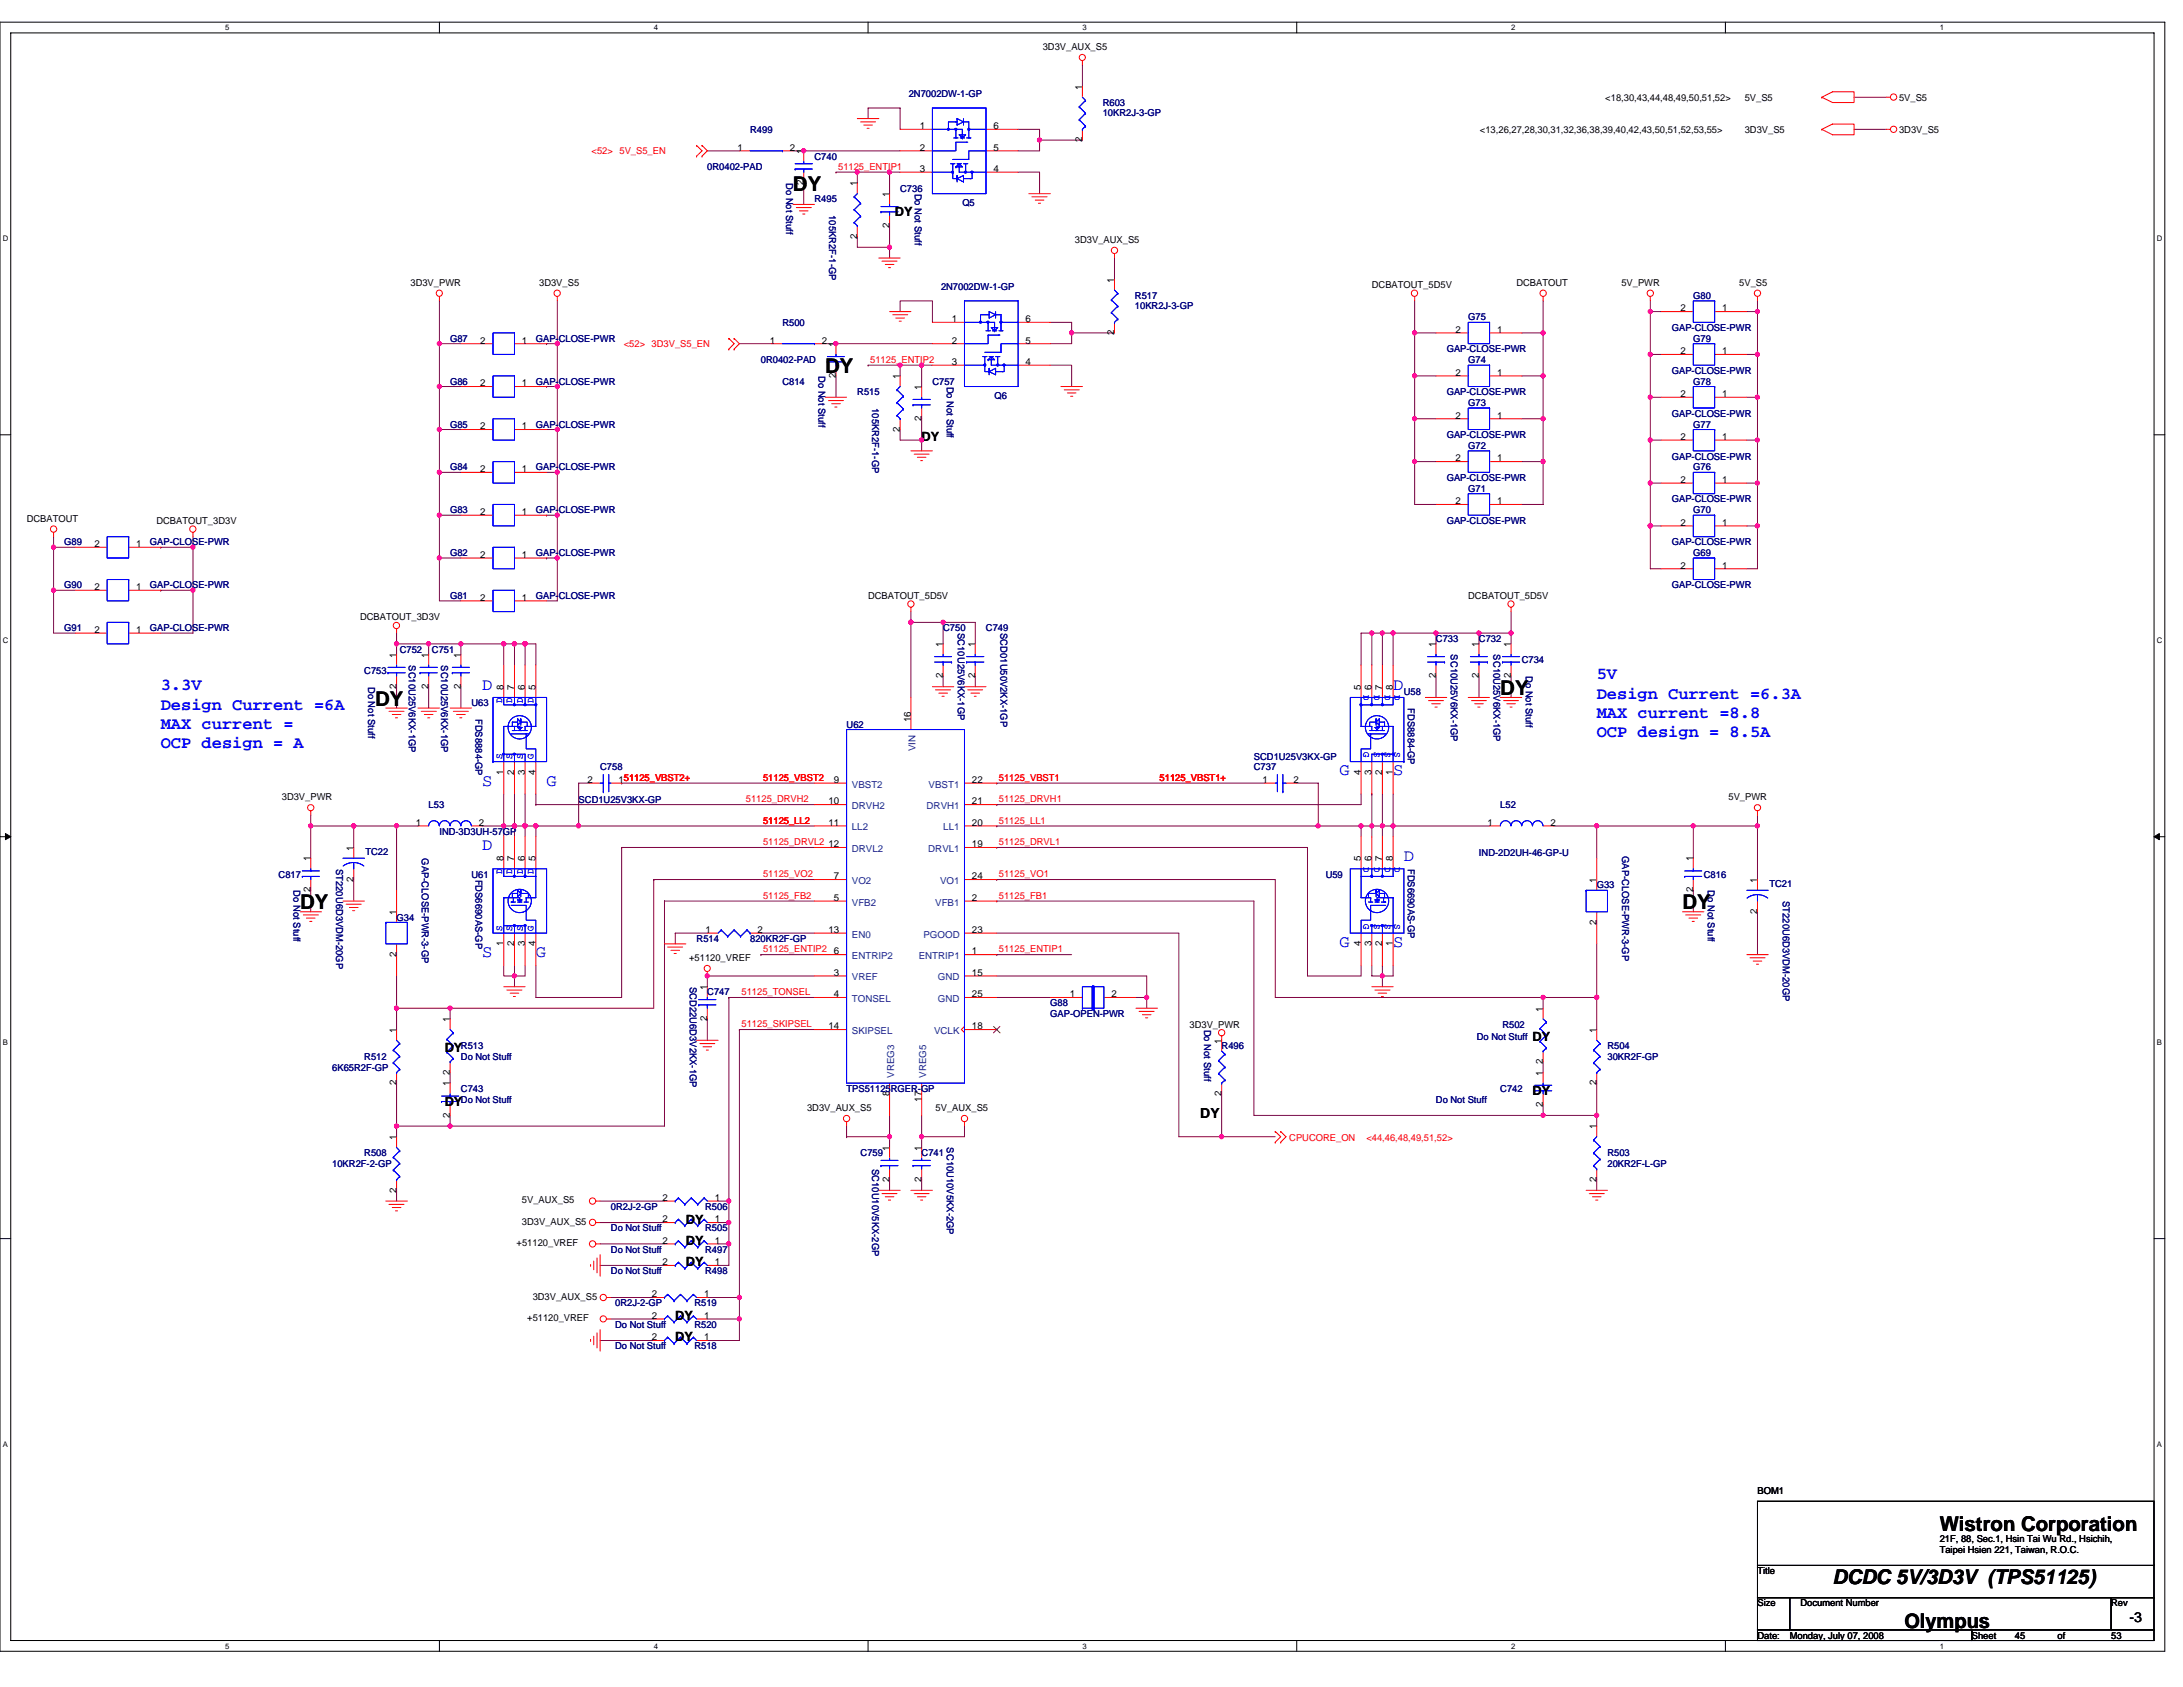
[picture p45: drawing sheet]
<svg xmlns="http://www.w3.org/2000/svg" width="279mm" height="216mm" viewBox="0 0 279 216" stroke-linecap="round" stroke-linejoin="round" font-family="sans-serif">
<defs><g id="words">
<g font-size="2.6">
<text x="101.5" y="24.4">DY</text>
<text x="105.6" y="47.8">DY</text>
<text x="192" y="88.9">DY</text>
<text x="48" y="90.3">DY</text>
<text x="38.4" y="116.4">DY</text>
<text x="215.3" y="116.4">DY</text>
<text x="248.3" y="195.9">Wistron Corporation</text>
<text x="234.5" y="202.7">DCDC 5V/3D3V (TPS51125)</text>
<text x="243.7" y="208.4">Olympus</text>
</g>
<g font-size="2.2" fill="#00f">
<text x="20.6" y="88.3">3.3V</text>
<text x="61.7" y="88.2">D</text>
<text x="178.3" y="88.2">D</text>
<text x="204.4" y="87">5V</text>
<text x="204.4" y="89.4">Design Current =6.3A</text>
<text x="20.6" y="90.8">Design Current =6A</text>
<text x="20.6" y="93.3">MAX current =</text>
<text x="20.6" y="95.8">OCP design = A</text>
<text x="204.4" y="91.9">MAX current =8.8</text>
<text x="204.4" y="94.4">OCP design = 8.5A</text>
<text x="61.7" y="100.6">S</text>
<text x="70" y="100.6">G</text>
<text x="171.4" y="99.2">G</text>
<text x="178.3" y="99.2">S</text>
<text x="61.7" y="108.8">D</text>
<text x="179.7" y="110.2">D</text>
<text x="61.7" y="122.5">S</text>
<text x="68.6" y="122.5">G</text>
<text x="171.4" y="121.2">G</text>
<text x="178.3" y="121.2">S</text>
</g>
<g font-size="1.8">
<text x="153.6" y="143">DY</text>
<text x="272.5" y="207.6">-3</text>
</g>
<g font-size="1.6">
<text x="114.5" y="27.7">DY</text>
<text x="118" y="56.5">DY</text>
<text x="56.9" y="134.6">DY</text>
<text x="196.2" y="133.3">DY</text>
<text x="56.9" y="141.5">DY</text>
<text x="196.2" y="140.1">DY</text>
<text x="87.8" y="159.3">DY</text>
<text x="87.8" y="156.6">DY</text>
<text x="87.8" y="162.1">DY</text>
<text x="86.4" y="171.7">DY</text>
<text x="86.4" y="168.9">DY</text>
</g>
<g font-size="1.2">
<text x="133.5" y="6.4">3D3V_AUX_S5</text>
<text x="138.5" y="11.5" transform="rotate(-90 138.5 11.5)">1</text>
<text x="117.7" y="16.5">1</text>
<text x="127.1" y="16.5">6</text>
<text x="189.4" y="17">&lt;13,26,27,28,30,31,32,36,38,39,40,42,43,50,51,52,53,55&gt;</text>
<text x="205.5" y="12.9">&lt;18,30,43,44,48,49,50,51,52&gt;</text>
<text x="223.3" y="12.9">5V_S5</text>
<text x="223.3" y="17">3D3V_S5</text>
<text x="243.1" y="12.9">5V_S5</text>
<text x="243.1" y="17">3D3V_S5</text>
<text x="94.4" y="19.3">1</text>
<text x="101.1" y="19.3">2</text>
<text x="102.8" y="23.7" transform="rotate(-90 102.8 23.7)">2</text>
<text x="102.8" y="19.7" transform="rotate(-90 102.8 19.7)">1</text>
<text x="109.7" y="23.8" transform="rotate(-90 109.7 23.8)">1</text>
<text x="117.7" y="19.3">2</text>
<text x="117.7" y="22">3</text>
<text x="127.1" y="22">4</text>
<text x="127.1" y="19.3">5</text>
<text x="138.5" y="18.2" transform="rotate(-90 138.5 18.2)">2</text>
<text x="113.8" y="29.2" transform="rotate(-90 113.8 29.2)">2</text>
<text x="113.8" y="25.2" transform="rotate(-90 113.8 25.2)">1</text>
<text x="109.7" y="30.5" transform="rotate(-90 109.7 30.5)">2</text>
<text x="137.6" y="31.1">3D3V_AUX_S5</text>
<text x="52.5" y="36.6">3D3V_PWR</text>
<text x="69" y="36.6">3D3V_S5</text>
<text x="121.8" y="41.2">1</text>
<text x="131.3" y="41.2">6</text>
<text x="142.6" y="36.2" transform="rotate(-90 142.6 36.2)">1</text>
<text x="175.6" y="36.9">DCBATOUT_5D5V</text>
<text x="194.1" y="36.6">DCBATOUT</text>
<text x="207.5" y="36.6">5V_PWR</text>
<text x="215.1" y="39.9">2</text>
<text x="220.4" y="39.9">1</text>
<text x="222.6" y="36.6">5V_S5</text>
<text x="61.5" y="44">2</text>
<text x="66.8" y="44">1</text>
<text x="98.5" y="44">1</text>
<text x="105.2" y="44">2</text>
<text x="107" y="44.4" transform="rotate(-90 107 44.4)">1</text>
<text x="121.8" y="44">2</text>
<text x="121.8" y="46.7">3</text>
<text x="131.3" y="46.7">4</text>
<text x="131.3" y="44">5</text>
<text x="142.6" y="42.9" transform="rotate(-90 142.6 42.9)">2</text>
<text x="186.3" y="42.6">2</text>
<text x="191.6" y="42.6">1</text>
<text x="215.1" y="45.3">2</text>
<text x="220.4" y="45.3">1</text>
<text x="61.5" y="49.4">2</text>
<text x="66.8" y="49.4">1</text>
<text x="107" y="48.4" transform="rotate(-90 107 48.4)">2</text>
<text x="115.2" y="48.5" transform="rotate(-90 115.2 48.5)">1</text>
<text x="117.9" y="53.9" transform="rotate(-90 117.9 53.9)">2</text>
<text x="117.9" y="49.9" transform="rotate(-90 117.9 49.9)">1</text>
<text x="186.3" y="53.6">2</text>
<text x="186.3" y="48.1">2</text>
<text x="191.6" y="53.6">1</text>
<text x="191.6" y="48.1">1</text>
<text x="215.1" y="50.8">2</text>
<text x="220.4" y="50.8">1</text>
<text x="61.5" y="54.9">2</text>
<text x="66.8" y="54.9">1</text>
<text x="115.2" y="55.2" transform="rotate(-90 115.2 55.2)">2</text>
<text x="186.3" y="59.1">2</text>
<text x="191.6" y="59.1">1</text>
<text x="215.1" y="56.3">2</text>
<text x="220.4" y="56.3">1</text>
<text x="61.5" y="65.9">2</text>
<text x="61.5" y="60.4">2</text>
<text x="66.8" y="65.9">1</text>
<text x="66.8" y="60.4">1</text>
<text x="186.3" y="64.5">2</text>
<text x="191.6" y="64.5">1</text>
<text x="215.1" y="61.8">2</text>
<text x="220.4" y="61.8">1</text>
<text x="3.4" y="66.8">DCBATOUT</text>
<text x="12.1" y="70">2</text>
<text x="17.4" y="70">1</text>
<text x="20" y="67.1">DCBATOUT_3D3V</text>
<text x="61.5" y="71.4">2</text>
<text x="66.8" y="71.4">1</text>
<text x="215.1" y="67.3">2</text>
<text x="220.4" y="67.3">1</text>
<text x="12.1" y="75.5">2</text>
<text x="17.4" y="75.5">1</text>
<text x="61.5" y="76.9">2</text>
<text x="66.8" y="76.9">1</text>
<text x="111.1" y="76.7">DCBATOUT_5D5V</text>
<text x="187.9" y="76.7">DCBATOUT_5D5V</text>
<text x="215.1" y="72.8">2</text>
<text x="220.4" y="72.8">1</text>
<text x="12.1" y="81">2</text>
<text x="17.4" y="81">1</text>
<text x="46.1" y="79.4">DCBATOUT_3D3V</text>
<text x="120.7" y="82.8" transform="rotate(-90 120.7 82.8)">1</text>
<text x="124.8" y="82.8" transform="rotate(-90 124.8 82.8)">1</text>
<text x="183.8" y="82.8" transform="rotate(-90 183.8 82.8)">1</text>
<text x="189.3" y="82.8" transform="rotate(-90 189.3 82.8)">1</text>
<text x="193.4" y="82.8" transform="rotate(-90 193.4 82.8)">1</text>
<text x="50.7" y="88.2" transform="rotate(-90 50.7 88.2)">2</text>
<text x="50.7" y="84.2" transform="rotate(-90 50.7 84.2)">1</text>
<text x="54.8" y="88.2" transform="rotate(-90 54.8 88.2)">2</text>
<text x="54.8" y="84.2" transform="rotate(-90 54.8 84.2)">1</text>
<text x="59" y="88.2" transform="rotate(-90 59 88.2)">2</text>
<text x="59" y="84.2" transform="rotate(-90 59 84.2)">1</text>
<text x="64.5" y="88.3" transform="rotate(-90 64.5 88.3)">8</text>
<text x="65.8" y="88.3" transform="rotate(-90 65.8 88.3)">7</text>
<text x="67.2" y="88.3" transform="rotate(-90 67.2 88.3)">6</text>
<text x="68.6" y="88.3" transform="rotate(-90 68.6 88.3)">5</text>
<text x="120.7" y="86.8" transform="rotate(-90 120.7 86.8)">2</text>
<text x="124.8" y="86.8" transform="rotate(-90 124.8 86.8)">2</text>
<text x="174.2" y="88.3" transform="rotate(-90 174.2 88.3)">5</text>
<text x="175.6" y="88.3" transform="rotate(-90 175.6 88.3)">6</text>
<text x="176.9" y="88.3" transform="rotate(-90 176.9 88.3)">7</text>
<text x="178.3" y="88.3" transform="rotate(-90 178.3 88.3)">8</text>
<text x="183.8" y="86.8" transform="rotate(-90 183.8 86.8)">2</text>
<text x="189.3" y="86.8" transform="rotate(-90 189.3 86.8)">2</text>
<text x="193.4" y="86.8" transform="rotate(-90 193.4 86.8)">2</text>
<text x="116.6" y="92.4" transform="rotate(-90 116.6 92.4)">16</text>
<text x="64.5" y="99.1" transform="rotate(-90 64.5 99.1)">1</text>
<text x="65.8" y="99.1" transform="rotate(-90 65.8 99.1)">2</text>
<text x="67.2" y="99.1" transform="rotate(-90 67.2 99.1)">3</text>
<text x="68.6" y="99.1" transform="rotate(-90 68.6 99.1)">4</text>
<text x="75.2" y="100.2">2</text>
<text x="79.1" y="100.2">151125_VBST2+</text>
<text x="106.7" y="100.2">9</text>
<text x="124.4" y="100.2">22</text>
<text x="161.6" y="100.2">1</text>
<text x="165.5" y="100.2">2</text>
<text x="174.2" y="99.1" transform="rotate(-90 174.2 99.1)">4</text>
<text x="175.6" y="99.1" transform="rotate(-90 175.6 99.1)">3</text>
<text x="176.9" y="99.1" transform="rotate(-90 176.9 99.1)">2</text>
<text x="178.3" y="99.1" transform="rotate(-90 178.3 99.1)">1</text>
<text x="36.1" y="102.4">3D3V_PWR</text>
<text x="53.2" y="105.7">1</text>
<text x="61.3" y="105.7">2</text>
<text x="106" y="103">10</text>
<text x="106" y="105.7">11</text>
<text x="124.4" y="103">21</text>
<text x="124.4" y="105.7">20</text>
<text x="190.4" y="105.7">1</text>
<text x="198.5" y="105.7">2</text>
<text x="221.2" y="102.4">5V_PWR</text>
<text x="39.8" y="110.2" transform="rotate(-90 39.8 110.2)">1</text>
<text x="45.3" y="112.8" transform="rotate(-90 45.3 112.8)">2</text>
<text x="45.3" y="108.9" transform="rotate(-90 45.3 108.9)">1</text>
<text x="64.5" y="110.2" transform="rotate(-90 64.5 110.2)">8</text>
<text x="65.8" y="110.2" transform="rotate(-90 65.8 110.2)">7</text>
<text x="67.2" y="110.2" transform="rotate(-90 67.2 110.2)">6</text>
<text x="68.6" y="110.2" transform="rotate(-90 68.6 110.2)">5</text>
<text x="106" y="108.4">12</text>
<text x="106.7" y="112.5">7</text>
<text x="124.4" y="108.4">19</text>
<text x="124.4" y="112.5">24</text>
<text x="174.2" y="110.2" transform="rotate(-90 174.2 110.2)">5</text>
<text x="175.6" y="110.2" transform="rotate(-90 175.6 110.2)">6</text>
<text x="176.9" y="110.2" transform="rotate(-90 176.9 110.2)">7</text>
<text x="178.3" y="110.2" transform="rotate(-90 178.3 110.2)">8</text>
<text x="204.3" y="113" transform="rotate(-90 204.3 113)">1</text>
<text x="216.7" y="110.2" transform="rotate(-90 216.7 110.2)">1</text>
<text x="224.9" y="113" transform="rotate(-90 224.9 113)">1</text>
<text x="39.8" y="114.2" transform="rotate(-90 39.8 114.2)">2</text>
<text x="50.7" y="117.1" transform="rotate(-90 50.7 117.1)">1</text>
<text x="90.3" y="119.4">1</text>
<text x="97" y="119.4">2</text>
<text x="106" y="119.4">13</text>
<text x="106.7" y="115.3">5</text>
<text x="124.4" y="115.3">2</text>
<text x="124.4" y="119.4">23</text>
<text x="204.3" y="118.3" transform="rotate(-90 204.3 118.3)">2</text>
<text x="216.7" y="114.2" transform="rotate(-90 216.7 114.2)">2</text>
<text x="224.9" y="117" transform="rotate(-90 224.9 117)">2</text>
<text x="50.7" y="122.4" transform="rotate(-90 50.7 122.4)">2</text>
<text x="64.5" y="121.1" transform="rotate(-90 64.5 121.1)">1</text>
<text x="65.8" y="121.1" transform="rotate(-90 65.8 121.1)">2</text>
<text x="67.2" y="121.1" transform="rotate(-90 67.2 121.1)">3</text>
<text x="68.6" y="121.1" transform="rotate(-90 68.6 121.1)">4</text>
<text x="88.2" y="123">+51120_VREF</text>
<text x="106.7" y="122.2">6</text>
<text x="106.7" y="124.9">3</text>
<text x="124.4" y="124.9">15</text>
<text x="124.4" y="122.2">1</text>
<text x="174.2" y="121.1" transform="rotate(-90 174.2 121.1)">4</text>
<text x="175.6" y="121.1" transform="rotate(-90 175.6 121.1)">3</text>
<text x="176.9" y="121.1" transform="rotate(-90 176.9 121.1)">2</text>
<text x="178.3" y="121.1" transform="rotate(-90 178.3 121.1)">1</text>
<text x="57.6" y="130.8" transform="rotate(-90 57.6 130.8)">1</text>
<text x="90.5" y="130.7" transform="rotate(-90 90.5 130.7)">2</text>
<text x="90.5" y="126.7" transform="rotate(-90 90.5 126.7)">1</text>
<text x="106" y="131.7">14</text>
<text x="106.7" y="127.6">4</text>
<text x="124.4" y="127.6">25</text>
<text x="124.4" y="131.7">18</text>
<text x="136.9" y="127.6">1</text>
<text x="142.2" y="127.6">2</text>
<text x="152.3" y="131.5">3D3V_PWR</text>
<text x="197.5" y="129.5" transform="rotate(-90 197.5 129.5)">1</text>
<text x="50.7" y="132.2" transform="rotate(-90 50.7 132.2)">1</text>
<text x="57.6" y="137.5" transform="rotate(-90 57.6 137.5)">2</text>
<text x="156.3" y="133.6" transform="rotate(-90 156.3 133.6)">1</text>
<text x="197.5" y="137.7" transform="rotate(-90 197.5 137.7)">1</text>
<text x="197.5" y="136.2" transform="rotate(-90 197.5 136.2)">2</text>
<text x="204.3" y="132.2" transform="rotate(-90 204.3 132.2)">1</text>
<text x="50.7" y="138.9" transform="rotate(-90 50.7 138.9)">2</text>
<text x="57.6" y="143" transform="rotate(-90 57.6 143)">2</text>
<text x="57.6" y="139" transform="rotate(-90 57.6 139)">1</text>
<text x="103.3" y="142.2">3D3V_AUX_S5</text>
<text x="113.8" y="140.3" transform="rotate(-90 113.8 140.3)">8</text>
<text x="117.9" y="141" transform="rotate(-90 117.9 141)">17</text>
<text x="119.7" y="142.2">5V_AUX_S5</text>
<text x="156.3" y="140.3" transform="rotate(-90 156.3 140.3)">2</text>
<text x="197.5" y="141.6" transform="rotate(-90 197.5 141.6)">2</text>
<text x="204.3" y="138.9" transform="rotate(-90 204.3 138.9)">2</text>
<text x="50.7" y="145.9" transform="rotate(-90 50.7 145.9)">1</text>
<text x="113.8" y="147.3" transform="rotate(-90 113.8 147.3)">1</text>
<text x="117.9" y="147.3" transform="rotate(-90 117.9 147.3)">1</text>
<text x="204.3" y="144.5" transform="rotate(-90 204.3 144.5)">1</text>
<text x="50.7" y="152.6" transform="rotate(-90 50.7 152.6)">2</text>
<text x="66.8" y="154">5V_AUX_S5</text>
<text x="84.8" y="153.7">2</text>
<text x="91.5" y="153.7">1</text>
<text x="113.8" y="151.3" transform="rotate(-90 113.8 151.3)">2</text>
<text x="117.9" y="151.3" transform="rotate(-90 117.9 151.3)">2</text>
<text x="204.3" y="151.3" transform="rotate(-90 204.3 151.3)">2</text>
<text x="66.1" y="159.5">+51120_VREF</text>
<text x="66.8" y="156.8">3D3V_AUX_S5</text>
<text x="84.8" y="159.2">2</text>
<text x="84.8" y="161.9">2</text>
<text x="84.8" y="156.4">2</text>
<text x="91.5" y="159.2">1</text>
<text x="91.5" y="161.9">1</text>
<text x="91.5" y="156.4">1</text>
<text x="68.2" y="166.4">3D3V_AUX_S5</text>
<text x="83.4" y="166">2</text>
<text x="90.1" y="166">1</text>
<text x="67.5" y="169.1">+51120_VREF</text>
<text x="83.4" y="171.5">2</text>
<text x="83.4" y="168.8">2</text>
<text x="90.1" y="171.5">1</text>
<text x="90.1" y="168.8">1</text>
<text x="224.9" y="191.2">BOM1</text>
<text x="248.3" y="197.4">21F, 88, Sec.1, Hsin Tai Wu Rd., Hsichih,</text>
<text x="224.9" y="201.5">Title</text>
<text x="248.3" y="198.8">Taipei Hsien 221, Taiwan, R.O.C.</text>
<text x="224.9" y="205.6">Size</text>
<text x="224.9" y="209.7">Date:</text>
<text x="229.1" y="209.7">Monday, July 07, 2008</text>
<text x="230.4" y="205.6">Document Number</text>
<text x="252.4" y="209.7">Sheet</text>
<text x="257.9" y="209.7">45</text>
<text x="263.4" y="209.7">of</text>
<text x="270.2" y="205.6">Rev</text>
<text x="270.2" y="209.7">53</text>
</g>
<g font-size="1.2" fill="#000080">
<text x="96" y="17">R499</text>
<text x="116.3" y="12.5">2N7002DW-1-GP</text>
<text x="141.1" y="13.6">R603</text>
<text x="141.1" y="14.8">10KR2J-3-GP</text>
<text x="90.5" y="21.8">0R0402-PAD</text>
<text x="100.6" y="23.4" transform="rotate(90 100.6 23.4)">Do Not Stuff</text>
<text x="104.2" y="20.4">C740</text>
<text x="104.2" y="25.9">R495</text>
<text x="106.1" y="27.5" transform="rotate(90 106.1 27.5)">105KR2F-1-GP</text>
<text x="115.2" y="24.5">C736</text>
<text x="117.1" y="24.8" transform="rotate(90 117.1 24.8)">Do Not Stuff</text>
<text x="123.2" y="26.3">Q5</text>
<text x="100.1" y="41.7">R500</text>
<text x="120.4" y="37.1">2N7002DW-1-GP</text>
<text x="145.3" y="38.2">R517</text>
<text x="145.3" y="39.5">10KR2J-3-GP</text>
<text x="187.9" y="41">G75</text>
<text x="216.7" y="38.2">G80</text>
<text x="57.6" y="43.7">G87</text>
<text x="68.6" y="43.7">GAP-CLOSE-PWR</text>
<text x="97.4" y="46.5">0R0402-PAD</text>
<text x="185.2" y="45.1">GAP-CLOSE-PWR</text>
<text x="187.9" y="46.5">G74</text>
<text x="214" y="47.9">GAP-CLOSE-PWR</text>
<text x="214" y="42.4">GAP-CLOSE-PWR</text>
<text x="216.7" y="43.7">G79</text>
<text x="57.6" y="49.2">G86</text>
<text x="68.6" y="49.2">GAP-CLOSE-PWR</text>
<text x="100.1" y="49.2">C814</text>
<text x="104.8" y="48.1" transform="rotate(90 104.8 48.1)">Do Not Stuff</text>
<text x="109.7" y="50.6">R515</text>
<text x="111.6" y="52.2" transform="rotate(90 111.6 52.2)">105KR2F-1-GP</text>
<text x="119.3" y="49.2">C757</text>
<text x="121.2" y="49.5" transform="rotate(90 121.2 49.5)">Do Not Stuff</text>
<text x="127.3" y="51">Q6</text>
<text x="185.2" y="50.6">GAP-CLOSE-PWR</text>
<text x="187.9" y="52">G73</text>
<text x="214" y="53.3">GAP-CLOSE-PWR</text>
<text x="216.7" y="49.2">G78</text>
<text x="57.6" y="54.7">G85</text>
<text x="68.6" y="54.7">GAP-CLOSE-PWR</text>
<text x="185.2" y="56.1">GAP-CLOSE-PWR</text>
<text x="187.9" y="57.4">G72</text>
<text x="214" y="58.8">GAP-CLOSE-PWR</text>
<text x="216.7" y="54.7">G77</text>
<text x="57.6" y="65.7">G83</text>
<text x="57.6" y="60.2">G84</text>
<text x="68.6" y="65.7">GAP-CLOSE-PWR</text>
<text x="68.6" y="60.2">GAP-CLOSE-PWR</text>
<text x="185.2" y="61.6">GAP-CLOSE-PWR</text>
<text x="187.9" y="62.9">G71</text>
<text x="214" y="64.3">GAP-CLOSE-PWR</text>
<text x="216.7" y="60.2">G76</text>
<text x="216.7" y="65.7">G70</text>
<text x="8.2" y="69.8">G89</text>
<text x="19.2" y="69.8">GAP-CLOSE-PWR</text>
<text x="57.6" y="71.2">G82</text>
<text x="68.6" y="71.2">GAP-CLOSE-PWR</text>
<text x="185.2" y="67.1">GAP-CLOSE-PWR</text>
<text x="214" y="69.8">GAP-CLOSE-PWR</text>
<text x="216.7" y="71.2">G69</text>
<text x="8.2" y="75.3">G90</text>
<text x="19.2" y="75.3">GAP-CLOSE-PWR</text>
<text x="57.6" y="76.7">G81</text>
<text x="68.6" y="76.7">GAP-CLOSE-PWR</text>
<text x="214" y="75.3">GAP-CLOSE-PWR</text>
<text x="8.2" y="80.8">G91</text>
<text x="19.2" y="80.8">GAP-CLOSE-PWR</text>
<text x="51.2" y="83.5">C752</text>
<text x="55.3" y="83.5">C751</text>
<text x="120.7" y="80.8">C750</text>
<text x="122.6" y="81" transform="rotate(90 122.6 81)">SC10U25V6KX-1GP</text>
<text x="126.2" y="80.8">C749</text>
<text x="128.1" y="81" transform="rotate(90 128.1 81)">SCD01U50V2KX-1GP</text>
<text x="183.8" y="82.1">C733</text>
<text x="185.7" y="83.8" transform="rotate(90 185.7 83.8)">SC10U25V6KX-1GP</text>
<text x="189.3" y="82.1">C732</text>
<text x="191.2" y="83.8" transform="rotate(90 191.2 83.8)">SC10U25V6KX-1GP</text>
<text x="46.6" y="86.3">C753</text>
<text x="47.1" y="87.9" transform="rotate(90 47.1 87.9)">Do Not Stuff</text>
<text x="52.3" y="85.1" transform="rotate(90 52.3 85.1)">SC10U25V6KX-1GP</text>
<text x="56.5" y="85.1" transform="rotate(90 56.5 85.1)">SC10U25V6KX-1GP</text>
<text x="179.7" y="89">U58</text>
<text x="194.8" y="84.9">C734</text>
<text x="195.3" y="86.5" transform="rotate(90 195.3 86.5)">Do Not Stuff</text>
<text x="60.3" y="90.4">U63</text>
<text x="60.9" y="92" transform="rotate(90 60.9 92)">FDS8884-GP</text>
<text x="108.4" y="93.1">U62</text>
<text x="180.2" y="90.6" transform="rotate(90 180.2 90.6)">FDS8884-GP</text>
<text x="76.8" y="98.6">C758</text>
<text x="160.5" y="98.6">C737</text>
<text x="160.5" y="97.2">SCD1U25V3KX-GP</text>
<text x="54.9" y="103.4">L53</text>
<text x="56.2" y="106.8">IND-3D3UH-57GP</text>
<text x="74.1" y="102.7">SCD1U25V3KX-GP</text>
<text x="192" y="103.4">L52</text>
<text x="35.7" y="112.3">C817</text>
<text x="37.5" y="113.9" transform="rotate(90 37.5 113.9)">Do Not Stuff</text>
<text x="43" y="111.2" transform="rotate(90 43 111.2)">ST220U6D3VDM-20GP</text>
<text x="46.8" y="109.4">TC22</text>
<text x="54" y="109.8" transform="rotate(90 54 109.8)">GAP-CLOSE-PWR-3-GP</text>
<text x="60.3" y="112.3">U61</text>
<text x="60.9" y="112.6" transform="rotate(90 60.9 112.6)">FDS6690AS-GP</text>
<text x="169.7" y="112.3">U59</text>
<text x="180.2" y="111.2" transform="rotate(90 180.2 111.2)">FDS6690AS-GP</text>
<text x="189.3" y="109.6">IND-2D2UH-46-GP-U</text>
<text x="204.4" y="113.7">G33</text>
<text x="207.6" y="109.6" transform="rotate(90 207.6 109.6)">GAP-CLOSE-PWR-3-GP</text>
<text x="218.1" y="112.3">C816</text>
<text x="218.6" y="113.9" transform="rotate(90 218.6 113.9)">Do Not Stuff</text>
<text x="226.5" y="113.6">TC21</text>
<text x="50.8" y="117.8">G34</text>
<text x="228.2" y="115.3" transform="rotate(90 228.2 115.3)">ST220U6D3VDM-20GP</text>
<text x="89.2" y="120.5">R514</text>
<text x="96" y="120.5">820KR2F-GP</text>
<text x="88.3" y="126.3" transform="rotate(90 88.3 126.3)">SCD22U6D3V2KX-1GP</text>
<text x="90.5" y="127.4">C747</text>
<text x="134.4" y="128.8">G88</text>
<text x="134.4" y="130.2">GAP-OPEN-PWR</text>
<text x="154.1" y="131.8" transform="rotate(90 154.1 131.8)">Do Not Stuff</text>
<text x="192.3" y="131.5">R502</text>
<text x="42.5" y="137">6K65R2F-GP</text>
<text x="46.6" y="135.6">R512</text>
<text x="59" y="134.3">R513</text>
<text x="59" y="135.6">Do Not Stuff</text>
<text x="156.4" y="134.3">R496</text>
<text x="189" y="133.2">Do Not Stuff</text>
<text x="205.7" y="134.3">R504</text>
<text x="205.7" y="135.6">30KR2F-GP</text>
<text x="59" y="139.7">C743</text>
<text x="59" y="141.1">Do Not Stuff</text>
<text x="108.4" y="139.7">TPS51125RGER-GP</text>
<text x="183.8" y="141.1">Do Not Stuff</text>
<text x="192" y="139.7">C742</text>
<text x="42.5" y="149.4">10KR2F-2-GP</text>
<text x="46.6" y="148">R508</text>
<text x="110.2" y="148">C759</text>
<text x="111.6" y="149.6" transform="rotate(90 111.6 149.6)">SC10U10V5KX-2GP</text>
<text x="118" y="148">C741</text>
<text x="121.2" y="146.9" transform="rotate(90 121.2 146.9)">SC10U10V5KX-2GP</text>
<text x="205.7" y="148">R503</text>
<text x="205.7" y="149.4">20KR2F-L-GP</text>
<text x="78.2" y="154.8">0R2J-2-GP</text>
<text x="90.3" y="154.8">R506</text>
<text x="78.2" y="160.3">Do Not Stuff</text>
<text x="78.2" y="157.6">Do Not Stuff</text>
<text x="90.3" y="160.3">R497</text>
<text x="90.3" y="157.6">R505</text>
<text x="78.2" y="163.1">Do Not Stuff</text>
<text x="78.7" y="167.2">0R2J-2-GP</text>
<text x="88.9" y="167.2">R519</text>
<text x="90.3" y="163.1">R498</text>
<text x="78.7" y="172.7">Do Not Stuff</text>
<text x="78.7" y="169.9">Do Not Stuff</text>
<text x="88.9" y="172.7">R518</text>
<text x="88.9" y="169.9">R520</text>
</g>
<g font-size="1.2" fill="#f00">
<text x="75.7" y="19.7">&lt;52&gt; 5V_S5_EN</text>
<text x="107.3" y="21.8">51125_ENTIP1</text>
<text x="79.8" y="44.4">&lt;52&gt; 3D3V_S5_EN</text>
<text x="111.4" y="46.5">51125_ENTIP2</text>
<text x="79.8" y="99.9">51125_VBST2+</text>
<text x="97.7" y="99.9">51125_VBST2</text>
<text x="127.8" y="99.9">51125_VBST1</text>
<text x="148.4" y="99.9">51125_VBST1+</text>
<text x="95.5" y="102.7">51125_DRVH2</text>
<text x="97.7" y="105.4">51125_LL2</text>
<text x="127.8" y="102.7">51125_DRVH1</text>
<text x="127.8" y="105.4">51125_LL1</text>
<text x="97.7" y="108.2">51125_DRVL2</text>
<text x="97.7" y="112.3">51125_VO2</text>
<text x="127.8" y="108.2">51125_DRVL1</text>
<text x="127.8" y="112.3">51125_VO1</text>
<text x="97.7" y="115">51125_FB2</text>
<text x="127.8" y="115">51125_FB1</text>
<text x="97.7" y="121.9">51125_ENTIP2</text>
<text x="127.8" y="121.9">51125_ENTIP1</text>
<text x="94.9" y="127.4">51125_TONSEL</text>
<text x="94.9" y="131.5">51125_SKIPSEL</text>
<text x="165" y="146">CPUCORE_ON</text>
<text x="174.9" y="146">&lt;44,46,48,49,51,52&gt;</text>
</g>
<g font-size="1.2" fill="#00f">
<text x="64.3" y="89.9" transform="rotate(-90 64.3 89.9)">D</text>
<text x="65.5" y="89.9" transform="rotate(-90 65.5 89.9)">D</text>
<text x="66.9" y="89.9" transform="rotate(-90 66.9 89.9)">D</text>
<text x="68.3" y="89.9" transform="rotate(-90 68.3 89.9)">D</text>
<text x="174.5" y="89" transform="rotate(90 174.5 89)">D</text>
<text x="175.9" y="89" transform="rotate(90 175.9 89)">D</text>
<text x="177.2" y="89" transform="rotate(90 177.2 89)">D</text>
<text x="178.5" y="89" transform="rotate(90 178.5 89)">D</text>
<text x="64.3" y="97.2" transform="rotate(-90 64.3 97.2)">S</text>
<text x="65.5" y="97.2" transform="rotate(-90 65.5 97.2)">S</text>
<text x="66.9" y="97.2" transform="rotate(-90 66.9 97.2)">S</text>
<text x="68.3" y="97.2" transform="rotate(-90 68.3 97.2)">G</text>
<text x="174.5" y="96.2" transform="rotate(90 174.5 96.2)">G</text>
<text x="175.9" y="96.2" transform="rotate(90 175.9 96.2)">S</text>
<text x="177.2" y="96.2" transform="rotate(90 177.2 96.2)">S</text>
<text x="178.5" y="96.2" transform="rotate(90 178.5 96.2)">S</text>
<text x="64.3" y="111.9" transform="rotate(-90 64.3 111.9)">D</text>
<text x="65.5" y="111.9" transform="rotate(-90 65.5 111.9)">D</text>
<text x="66.9" y="111.9" transform="rotate(-90 66.9 111.9)">D</text>
<text x="68.3" y="111.9" transform="rotate(-90 68.3 111.9)">D</text>
<text x="174.5" y="110.9" transform="rotate(90 174.5 110.9)">D</text>
<text x="175.9" y="110.9" transform="rotate(90 175.9 110.9)">D</text>
<text x="177.2" y="110.9" transform="rotate(90 177.2 110.9)">D</text>
<text x="178.5" y="110.9" transform="rotate(90 178.5 110.9)">D</text>
<text x="64.3" y="119.1" transform="rotate(-90 64.3 119.1)">S</text>
<text x="65.5" y="119.1" transform="rotate(-90 65.5 119.1)">S</text>
<text x="66.9" y="119.1" transform="rotate(-90 66.9 119.1)">S</text>
<text x="68.3" y="119.1" transform="rotate(-90 68.3 119.1)">G</text>
<text x="174.5" y="118.2" transform="rotate(90 174.5 118.2)">G</text>
<text x="175.9" y="118.2" transform="rotate(90 175.9 118.2)">S</text>
<text x="177.2" y="118.2" transform="rotate(90 177.2 118.2)">S</text>
<text x="178.5" y="118.2" transform="rotate(90 178.5 118.2)">S</text>
</g>
<g font-size="1.2" fill="#004080">
<text x="109" y="100.8">VBST2</text>
<text x="117.2" y="96.1" transform="rotate(-90 117.2 96.1)">VIN</text>
<text x="118.9" y="100.8">VBST1</text>
<text x="109" y="103.5">DRVH2</text>
<text x="109" y="106.3">LL2</text>
<text x="118.6" y="103.5">DRVH1</text>
<text x="120.7" y="106.3">LL1</text>
<text x="109" y="109">DRVL2</text>
<text x="109" y="113.1">VO2</text>
<text x="118.8" y="109">DRVL1</text>
<text x="120.3" y="113.1">VO1</text>
<text x="109" y="115.9">VFB2</text>
<text x="109" y="120">EN0</text>
<text x="118.2" y="120">PGOOD</text>
<text x="119.7" y="115.9">VFB1</text>
<text x="109" y="122.7">ENTRIP2</text>
<text x="109" y="125.5">VREF</text>
<text x="117.6" y="122.7">ENTRIP1</text>
<text x="120" y="125.5">GND</text>
<text x="109" y="128.2">TONSEL</text>
<text x="120" y="128.2">GND</text>
<text x="109" y="132.3">SKIPSEL</text>
<text x="114.4" y="137.9" transform="rotate(-90 114.4 137.9)">VREG3</text>
<text x="118.5" y="137.9" transform="rotate(-90 118.5 137.9)">VREG5</text>
<text x="119.5" y="132.3">VCLK</text>
</g>
<g font-size="1">
<text x="28.8" y="3.9">5</text>
<text x="83.7" y="3.9">4</text>
<text x="138.5" y="3.9">3</text>
<text x="193.4" y="3.9">2</text>
<text x="248.3" y="3.9">1</text>
<text x=".4" y="30.8">D</text>
<text x="276.1" y="30.8">D</text>
<text x=".4" y="82.3">C</text>
<text x="276.1" y="82.3">C</text>
<text x=".4" y="133.7">B</text>
<text x="276.1" y="133.7">B</text>
<text x=".4" y="185.1">A</text>
<text x="276.1" y="185.1">A</text>
<text x="28.8" y="211">5</text>
<text x="83.7" y="211">4</text>
<text x="138.5" y="211">3</text>
<text x="193.4" y="211">2</text>
<text x="248.3" y="211">1</text>
</g>
</g></defs>
<path d="M0 2.8h277.1v208.5h-277.1zM1.4 4.2h274.3v205.8h-274.3z" fill="none" stroke="#000" stroke-width=".13"/>
<g fill="#fff">
<path d="M28.8 3h.6v1.1h-.6z"/>
<path d="M28.8 210.1h.6v1.1h-.6z"/>
</g>
<path d="M56.2 2.8v1.4M56.2 210v1.3" fill="none" stroke="#000" stroke-width=".13"/>
<g fill="#fff">
<path d="M83.7 3h.5v1.1h-.5z"/>
<path d="M83.7 210.1h.5v1.1h-.5z"/>
</g>
<path d="M111.1 2.8v1.4M111.1 210v1.3" fill="none" stroke="#000" stroke-width=".13"/>
<g fill="#fff">
<path d="M138.5 3h.6v1.1h-.6z"/>
<path d="M138.5 210.1h.6v1.1h-.6z"/>
</g>
<path d="M166 2.8v1.4M166 210v1.3" fill="none" stroke="#000" stroke-width=".13"/>
<g fill="#fff">
<path d="M193.4 3h.6v1.1h-.6z"/>
<path d="M193.4 210.1h.6v1.1h-.6z"/>
</g>
<path d="M220.8 2.8v1.4M220.8 210v1.3" fill="none" stroke="#000" stroke-width=".13"/>
<g fill="#fff">
<path d="M248.3 3h.5v1.1h-.5z"/>
<path d="M248.3 210.1h.5v1.1h-.5z"/>
<path d="M.4 29.9h.7v1.1h-.7z"/>
<path d="M276.1 29.9h.7v1.1h-.7z"/>
<path d="M.4 81.4h.7v1.1h-.7z"/>
<path d="M276.1 81.4h.7v1.1h-.7z"/>
</g>
<path d="M0 55.6h1.4M275.7 55.6h1.4" fill="none" stroke="#000" stroke-width=".13"/>
<g fill="#fff">
<path d="M.4 132.8h.6v1.1h-.6z"/>
<path d="M276.1 132.8h.6v1.1h-.6z"/>
</g>
<path d="M0 107.1h1.4M275.7 107.1h1.4" fill="none" stroke="#000" stroke-width=".13"/>
<path d="M.7 106.7l.7 .4-.7 .4zM275.7 107.1l.7-.4v.8z" fill="#000" stroke="#000" stroke-width=".13"/>
<g fill="#fff">
<path d="M.4 184.2h.6v1.1h-.6z"/>
<path d="M276.1 184.2h.6v1.1h-.6z"/>
</g>
<path d="M0 158.5h1.4M275.7 158.5h1.4M224.9 192.1h50.8v8.2h-50.8zM224.9 200.3h50.8v4.2h-50.8zM224.9 204.5h4.2v4.1h-4.2zM224.9 208.6h27.5v1.4h-27.5zM229.1 204.5h41.1v4.1h-41.1zM252.4 208.6h23.3v1.4h-23.3zM270.2 204.5h5.5v4.1h-5.5z" fill="none" stroke="#000" stroke-width=".13"/>
<g fill="none" stroke="#800040" stroke-width=".13">
<path d="M90.5 19.3h4.1M101.5 19.3h1.4M102.9 19.3h.1M102.9 19.3h12.3M111.1 15.2v-1.4h4.1v2.8M130.3 16.6h2.8v1.3M133.1 17.9h.1M133.1 17.9v1.4h-2.8M133.1 17.9h5.4M138.5 8.3v2.8M237.3 12.4h4.1M237.3 16.6h4.1"/>
<path d="M56.2 38.5v5.5M71.3 38.5v11M102.9 23.4v2.8M107 22h.1M107 22h2.7M109.7 30.3v1.3h4.2M109.7 22v1.4M109.7 22h4.2M113.9 22h.1M113.9 31.6v1.4M113.9 31.6h.1M113.9 22v2.8"/>
<path d="M113.9 22h1.3M113.9 28.9v2.7M115.2 39.9v-1.4h4.1v2.8M130.3 22h2.8v2.8M142.6 33v2.8M181.1 38.5v4.1M197.5 38.5v9.6M211.2 39.9h.1M211.2 38.5v1.4h1.4M211.2 39.9v5.5M223.6 39.9h1.3M224.9 39.9h.1"/>
<path d="M224.9 38.5h.1M224.9 38.5v23.3M56.2 44h.1M56.2 49.5h.1M56.2 55h.1M56.2 44h2.8M56.2 49.5h2.8M56.2 55h2.8M56.2 44v32.9h2.8M70 55h1.3M70 49.5h.1M70 44h.1"/>
<path d="M70 44h1.3M70 49.5h1.3M71.3 55h.1M71.3 49.5v5.5M71.3 55v10.9M94.6 44h4.2M105.6 44h1.4M107 44h.1M107 48.1v2.7M107 44h12.3M111.1 46.7h.1M111.1 46.7h4.1"/>
<path d="M115.2 46.7v1.4M115.2 55v1.3h2.8M115.2 46.7h2.8v2.8M118 56.3h.1M118 56.3v1.4M118 46.7h.1M118 53.6v2.7M118 46.7h1.3M134.4 46.7h2.8v2.8M134.4 41.3h2.8v1.3M137.2 42.6h.1M137.2 42.6v1.4h-2.8"/>
<path d="M137.2 42.6h5.4M181.1 59.1h.1M181.1 42.6h.1M181.1 48.1h.1M181.1 53.6h.1M181.1 42.6h2.7M181.1 42.6v22h2.7M181.1 48.1h2.7M181.1 53.6h2.7M181.1 59.1h2.7M194.8 59.1h2.7M194.8 48.1h2.7"/>
<path d="M194.8 42.6h2.7M194.8 53.6h2.7M197.5 53.6v11h-2.7M197.5 59.1h.1M197.5 53.6h.1M197.5 42.6h.1M197.5 48.1v5.5M211.2 56.3v5.5h1.4M211.2 56.3h.1M211.2 56.3h1.4M211.2 50.8h.1M211.2 45.4v5.4h1.4"/>
<path d="M211.2 45.4h.1M211.2 45.4h1.4M211.2 50.8v5.5M223.6 45.4h1.3M223.6 50.8h1.3M223.6 56.3h1.3M224.9 50.8h.1M224.9 45.4h.1M224.9 56.3h.1M6.9 75.5h.1M6.9 70h2.7M6.9 68.7v1.3"/>
<path d="M6.9 75.5h2.7M6.9 70h.1M6.9 70v11h2.7M20.6 70h.1M20.6 75.5h.1M20.6 70h4.1M20.6 75.5h4.1M24.7 75.5v5.5h-4.1M24.7 68.7v1.3M24.7 70v5.5M56.2 71.4h.1M56.2 65.9h.1"/>
<path d="M56.2 60.5h.1M56.2 60.5h2.8M56.2 65.9h2.8M56.2 71.4h2.8M70 71.4h.1M70 65.9h.1M70 60.5h1.3M70 71.4h1.3M70 65.9h1.3M71.3 71.4v5.5h-1.3M71.3 65.9v5.5M71.3 60.5h.1"/>
<path d="M116.6 79.7h.1M116.6 79.7h8.2v2.7M116.6 78.3v1.4M116.6 79.7v9.6M120.7 79.7h.1M120.7 79.7v2.7M193.4 78.3v2.7M211.2 67.3h.1M211.2 61.8h.1M211.2 61.8v11h1.4M211.2 67.3h1.4M223.6 67.3h1.3"/>
<path d="M223.6 61.8h1.3M224.9 61.8v11h-1.3M224.9 61.8h.1M50.8 82.4h4.1v1.4M50.8 82.4h.1M50.8 82.4v1.4M50.8 87.9v2.7M50.8 81v1.4M54.9 82.4h13.7v2.7M54.9 87.9v2.7M54.9 82.4h.1M59 82.4v1.4"/>
<path d="M59 82.4h.1M59 87.9v2.7M64.5 82.4v2.7M64.5 82.4h.1M65.8 82.4v2.7M65.8 82.4h.1M67.2 82.4h.1M67.2 82.4v2.7M120.7 86.5v1.4M124.8 86.5v1.4M175.6 81h-1.4v4.1M175.6 81v4.1"/>
<path d="M175.6 81h.1M175.6 81h1.3M176.9 81h1.4M176.9 81h.1M176.9 81v4.1M178.3 81v4.1M178.3 81h.1M178.3 81h15.1M183.8 86.5v2.8M183.8 81v1.4M183.8 81h.1M189.3 81h.1"/>
<path d="M189.3 81v1.4M189.3 86.5v2.8M193.4 81v1.4M193.4 86.5v2.8M39.8 105.7h5.5M39.8 104.3v1.4M39.8 105.7h.1M39.8 113.9v2.8M39.8 105.7v4.1M45.3 105.7h.1M45.3 112.6v2.7M45.3 105.7h5.5"/>
<path d="M45.3 105.7v2.8M50.8 105.7h2.7M50.8 105.7h.1M50.8 105.7v8.2M61.7 105.7h2.8M64.5 101.6v4.1M64.5 105.7h.1M64.5 105.7v1.4M64.5 105.7h39.7M65.8 101.6v4.1M65.8 105.7h.1M65.8 105.7v1.4"/>
<path d="M67.2 105.7h.1M67.2 101.6v4.1M67.2 105.7v1.4M68.6 101.6v1.4M68.6 105.7v1.4M68.6 103h.1M68.6 105.7h.1M68.6 103h35.6M74.1 105.7h.1M75.4 100.2h-1.3v5.5M79.6 108.5v19.2h-11v-4.2M79.6 108.5h.1"/>
<path d="M79.6 100.2h.1M79.6 108.5h24.6M79.6 100.2h24.6M83.7 112.6v16.4h-26.1M83.7 112.6h.1M83.7 112.6h20.5M85 115.3v28.8h-27.4M85 115.3h.1M85 115.3h19.2M90.5 119.4h-4.1v1.4M97.4 119.4h6.8M127.6 112.6h35.6v15.1h34.3"/>
<path d="M127.6 119.4h23.3v26.1h5.5M127.6 115.3h32.9v27.4h37M127.6 115.3h.1M127.6 103h.1M127.6 105.7h.1M127.6 108.5h.1M127.6 108.5h39.7v16.4h6.9v-1.4M127.6 112.6h.1M127.6 100.2h.1M127.6 105.7h48M127.6 100.2h34.3M166 100.2h2.7v5.5"/>
<path d="M168.7 105.7h.1M174.2 105.7v1.4M174.2 105.7h.1M174.2 101.6v1.4h-46.6M175.6 101.6h.1M175.6 105.7v1.4M175.6 105.7h1.3M175.6 101.6v4.1M176.9 105.7v1.4M176.9 101.6v4.1M176.9 105.7h.1M176.9 105.7h13.7"/>
<path d="M178.3 105.7v1.4M178.3 105.7h.1M178.3 101.6v4.1M198.9 105.7h5.5M204.4 105.7v4.1M204.4 105.7h.1M204.4 105.7h12.3M216.7 105.7h8.2M216.7 105.7h.1M216.7 113.9v2.8M216.7 105.7v4.1M224.9 105.7h.1"/>
<path d="M224.9 116.7v5.5M224.9 104.3v1.4M224.9 105.7v6.9M50.8 124.9v4.1M50.8 129h.1M50.8 138.6v5.5M50.8 129h6.8v1.4M50.8 129v2.8M57.6 129h.1M57.6 137.3v1.3M64.5 123.5v1.4h1.3M65.8 123.5h.1"/>
<path d="M65.8 124.9v1.4M65.8 123.5v1.4M67.2 123.5v1.4h-1.4M90.5 130.4v2.7M90.5 124.9h.1M90.5 124.9v1.4M90.5 124.9h13.7M93.3 127.7h.1M93.3 127.7v26M93.3 127.7h10.9M94.6 131.8h9.6M94.6 131.8v39.8h-4.1"/>
<path d="M94.6 131.8h.1M97.4 122.2h.1M97.4 122.2h6.8M127.6 122.2h.1M127.6 124.9h19.2v2.8M127.6 127.7h6.8M127.6 122.2h9.6M145.4 127.7h1.4M146.8 127.7h.1M146.8 127.7v1.3M156.4 140v5.5M175.6 123.5v1.4h1.3"/>
<path d="M176.9 123.5h.1M176.9 124.9v1.4M176.9 123.5v1.4M178.3 123.5v1.4h-1.4M197.5 127.7v1.3M197.5 127.7h.1M197.5 135.9v1.4M197.5 127.7h6.9M204.4 127.7h.1M204.4 120.8v6.9M204.4 138.6v4.1M204.4 127.7v4.1"/>
<path d="M50.8 144.1h.1M50.8 152.3v1.4M50.8 144.1h6.8M50.8 144.1v1.4M57.6 144.1h.1M57.6 142.7v1.4M76.8 153.7h8.2M76.8 156.5h8.2M76.8 159.2h8.2M91.9 153.7h1.4M91.9 156.5h1.4M91.9 159.2h1.4"/>
<path d="M93.3 153.7h.1M93.3 156.5h.1M93.3 159.2h.1M93.3 153.7v8.2h-1.4M108.4 145.5h.1M108.4 144.1v1.4M108.4 145.5h5.5M113.9 145.5v1.4M113.9 151v1.3M113.9 142.7v2.8M118 145.5v1.4M118 151v1.3"/>
<path d="M118 145.5h.1M118 142.7v2.8M123.4 144.1v1.4h-5.4M156.4 145.5h.1M156.4 145.5h6.8M197.5 141.4v1.3M197.5 142.7h6.9v1.4M197.5 142.7h.1M204.4 151v1.3M76.8 171.6h6.9M76.8 161.9h8.2M78.2 166.1h5.5"/>
<path d="M78.2 168.8h5.5M90.5 168.8h4.1M90.5 166.1h4.1M94.6 168.8h.1M94.6 166.1h.1"/>
</g>
<g fill="#f0f" stroke="#f0f" stroke-width=".13">
<circle cx="181" cy="59.1" r=".27"/>
<circle cx="197.5" cy="59.1" r=".27"/>
<circle cx="197.5" cy="53.6" r=".27"/>
<circle cx="181" cy="42.6" r=".27"/>
<circle cx="197.5" cy="48.1" r=".27"/>
<circle cx="181" cy="48.1" r=".27"/>
<circle cx="211.2" cy="67.3" r=".27"/>
<circle cx="224.9" cy="67.3" r=".27"/>
<circle cx="224.9" cy="61.8" r=".27"/>
<circle cx="211.2" cy="61.8" r=".27"/>
<circle cx="116.6" cy="79.6" r=".27"/>
<circle cx="67.2" cy="82.4" r=".27"/>
<circle cx="64.5" cy="82.4" r=".27"/>
<circle cx="59" cy="82.4" r=".27"/>
<circle cx="50.7" cy="82.4" r=".27"/>
<circle cx="94.6" cy="168.8" r=".27"/>
<circle cx="176.9" cy="81" r=".27"/>
<circle cx="224.9" cy="105.7" r=".27"/>
<circle cx="65.8" cy="124.9" r=".27"/>
<circle cx="193.4" cy="81" r=".27"/>
<circle cx="189.3" cy="81" r=".27"/>
<circle cx="156.3" cy="145.5" r=".27"/>
<circle cx="67.2" cy="105.7" r=".27"/>
<circle cx="117.9" cy="145.5" r=".27"/>
<circle cx="65.8" cy="105.7" r=".27"/>
<circle cx="174.2" cy="105.7" r=".27"/>
<circle cx="94.6" cy="166" r=".27"/>
<circle cx="50.7" cy="105.7" r=".27"/>
<circle cx="175.6" cy="105.7" r=".27"/>
<circle cx="50.7" cy="129" r=".27"/>
<circle cx="50.7" cy="144.1" r=".27"/>
<circle cx="113.8" cy="145.5" r=".27"/>
<circle cx="176.9" cy="105.7" r=".27"/>
<circle cx="178.3" cy="105.7" r=".27"/>
<circle cx="168.7" cy="105.7" r=".27"/>
<circle cx="175.6" cy="81" r=".27"/>
<circle cx="45.3" cy="105.7" r=".27"/>
<circle cx="176.9" cy="124.9" r=".27"/>
<circle cx="74" cy="105.7" r=".27"/>
<circle cx="57.6" cy="144.1" r=".27"/>
<circle cx="93.3" cy="153.7" r=".27"/>
<circle cx="64.5" cy="105.7" r=".27"/>
<circle cx="68.6" cy="105.7" r=".27"/>
<circle cx="93.3" cy="156.5" r=".27"/>
<circle cx="93.3" cy="159.2" r=".27"/>
<circle cx="120.7" cy="79.6" r=".27"/>
<circle cx="204.4" cy="127.6" r=".27"/>
<circle cx="197.5" cy="127.6" r=".27"/>
<circle cx="57.6" cy="129" r=".27"/>
<circle cx="54.9" cy="82.4" r=".27"/>
<circle cx="65.8" cy="82.4" r=".27"/>
<circle cx="183.8" cy="81" r=".27"/>
<circle cx="178.3" cy="81" r=".27"/>
<circle cx="90.5" cy="124.9" r=".27"/>
<circle cx="146.8" cy="127.6" r=".27"/>
<circle cx="204.4" cy="142.7" r=".27"/>
<circle cx="197.5" cy="142.7" r=".27"/>
<circle cx="6.8" cy="75.5" r=".27"/>
<circle cx="181" cy="53.6" r=".27"/>
<circle cx="197.5" cy="42.6" r=".27"/>
<circle cx="107" cy="44" r=".27"/>
<circle cx="137.1" cy="42.6" r=".27"/>
<circle cx="117.9" cy="56.3" r=".27"/>
<circle cx="117.9" cy="46.7" r=".27"/>
<circle cx="115.2" cy="46.7" r=".27"/>
<circle cx="133" cy="17.9" r=".27"/>
<circle cx="102.9" cy="19.3" r=".27"/>
<circle cx="113.8" cy="22" r=".27"/>
<circle cx="113.8" cy="31.6" r=".27"/>
<circle cx="109.7" cy="22" r=".27"/>
<circle cx="216.7" cy="105.7" r=".27"/>
<circle cx="204.4" cy="105.7" r=".27"/>
<circle cx="39.8" cy="105.7" r=".27"/>
<circle cx="24.7" cy="70" r=".27"/>
<circle cx="24.7" cy="75.5" r=".27"/>
<circle cx="6.8" cy="70" r=".27"/>
<circle cx="56.2" cy="71.4" r=".27"/>
<circle cx="56.2" cy="65.9" r=".27"/>
<circle cx="56.2" cy="44" r=".27"/>
<circle cx="56.2" cy="49.5" r=".27"/>
<circle cx="56.2" cy="55" r=".27"/>
<circle cx="56.2" cy="60.4" r=".27"/>
<circle cx="71.3" cy="71.4" r=".27"/>
<circle cx="71.3" cy="65.9" r=".27"/>
<circle cx="71.3" cy="60.4" r=".27"/>
<circle cx="71.3" cy="55" r=".27"/>
<circle cx="71.3" cy="49.5" r=".27"/>
<circle cx="71.3" cy="44" r=".27"/>
<circle cx="211.2" cy="56.3" r=".27"/>
<circle cx="211.2" cy="50.8" r=".27"/>
<circle cx="211.2" cy="45.3" r=".27"/>
<circle cx="211.2" cy="39.9" r=".27"/>
<circle cx="224.9" cy="50.8" r=".27"/>
<circle cx="224.9" cy="39.9" r=".27"/>
<circle cx="224.9" cy="45.3" r=".27"/>
<circle cx="224.9" cy="56.3" r=".27"/>
</g>
<g fill="none" stroke="#f00" stroke-width=".13">
<path d="M89.2 20h.1M89.2 18.6h.1M89.2 18.6l.7 .7-.7 .7M89.9 18.6h.1M89.9 20h.1M89.9 18.6l.6 .7-.6 .7M94.6 19.3h1.4M100.1 19.3h1.4M102.9 19.3v1.4M109.7 15.2h2.8M110.2 15.6h1.9M110.6 16h1.1"/>
<path d="M111 16.4h.2M115.2 16.6h4.1M115.2 19.3h4.1M126.2 16.6h4.1M126.2 19.3h4.1M138.5 7.8v.5M138.5 11.1v1.3M138.5 16.6v1.3M233.2 12.4l1.3-.7h2.8v1.4h-2.8zM233.2 12.4h.1M233.2 16.6l1.3-.7h2.8v1.4h-2.8zM233.2 16.6h.1"/>
<path d="M241.4 12.4h.6M241.4 16.6h.6M56.2 38v.5M71.3 38v.5M101.5 26.2h2.7M101.9 26.6h1.9M102.3 27h1.1M102.7 27.4h.3M102.9 22v1.4M109.7 23.4v1.4M109.7 28.9v1.4M112.5 33h2.7"/>
<path d="M112.9 33.4h1.9M113.3 33.8h1.1M113.7 34.2h.3M113.9 39.9h2.7M113.9 24.8v1.4M113.9 27.5v1.4M115.2 22h4.1M126.2 22h4.1M131.7 24.8h2.7M132.1 25.2h1.9M132.5 25.6h1.1M132.9 26h.3"/>
<path d="M142.6 32.5v.5M142.6 35.8v1.3M181.1 38v.5M197.5 38v.5M211.2 38v.5M212.6 39.9h4.1M219.5 39.9h4.1M224.9 38v.5M59 44h4.1M59 55h4.1M59 49.5h4.1M65.8 44h4.2"/>
<path d="M65.8 55h4.2M65.8 49.5h4.2M93.3 44.7h.1M93.3 43.3h.1M93.3 43.3l.7 .7-.7 .7M94 43.3h.1M94 44.7h.1M94 43.3l.6 .7-.6 .7M98.8 44h1.3M104.2 44h1.4M105.6 50.8h2.8M106 51.3h1.9"/>
<path d="M106.4 51.7h1.1M106.8 52.1h.3M107 44v1.4M107 46.7v1.4M114.3 40.3h1.9M114.7 40.7h1.1M115.1 41.1h.3M115.2 48.1v1.4M115.2 53.6v1.4M116.6 57.7h2.7M117 58.1h1.9M117.4 58.5h1.1"/>
<path d="M117.8 58.9h.3M118 49.5v1.3M118 52.2v1.4M119.3 44h4.1M119.3 41.3h4.1M119.3 46.7h4.1M130.3 44h4.1M130.3 41.3h4.1M130.3 46.7h4.1M135.8 49.5h2.7M136.2 49.9h1.9M136.6 50.3h1.1"/>
<path d="M137 50.7h.3M142.6 41.3v1.3M183.8 42.6h4.1M183.8 53.6h4.1M183.8 48.1h4.1M183.8 59.1h4.1M190.6 42.6h4.2M190.6 53.6h4.2M190.6 48.1h4.2M190.6 59.1h4.2M212.6 50.8h4.1M212.6 45.4h4.1"/>
<path d="M212.6 56.3h4.1M219.5 50.8h4.1M219.5 45.4h4.1M219.5 56.3h4.1M6.9 68.1v.6M9.6 70h4.1M9.6 75.5h4.1M16.5 70h4.1M16.5 75.5h4.1M24.7 68.1v.6M59 65.9h4.1M59 60.5h4.1"/>
<path d="M59 76.9h4.1M59 71.4h4.1M65.8 65.9h4.2M65.8 60.5h4.2M65.8 76.9h4.2M65.8 71.4h4.2M116.6 77.7v.6M183.8 64.6h4.1M190.6 64.6h4.2M193.4 77.7v.6M212.6 61.8h4.1M212.6 67.3h4.1"/>
<path d="M212.6 72.8h4.1M219.5 61.8h4.1M219.5 67.3h4.1M219.5 72.8h4.1M9.6 81h4.1M16.5 81h4.1M49.4 90.6h2.7M49.8 91h1.9M50.2 91.4h1.1M50.6 91.9h.3M50.8 80.5v.5M50.8 83.8v1.3"/>
<path d="M50.8 86.5v1.4M53.5 90.6h2.7M53.9 91h1.9M54.3 91.4h1.1M54.7 91.9h.3M54.9 83.8v1.3M54.9 86.5v1.4M57.6 90.6h2.7M58 91h1.9M58.4 91.4h1.1M58.8 91.9h.3M59 83.8v1.3"/>
<path d="M59 86.5v1.4M64.5 85.1v4.2M64.5 97.5v4.1M65.8 85.1v4.2M65.8 97.5v4.1M67.2 85.1v4.2M67.2 97.5v4.1M68.6 85.1v4.2M68.6 97.5v4.1M116.6 89.3v4.1M119.3 87.9h2.8M119.7 88.3h2"/>
<path d="M120.2 88.7h1.1M120.6 89.1h.2M120.7 82.4v1.4M120.7 85.1v1.4M123.4 87.9h2.8M123.9 88.3h1.9M124.3 88.7h1.1M124.7 89.1h.2M124.8 82.4v1.4M124.8 85.1v1.4M174.2 85.1v4.2M174.2 97.5v4.1"/>
<path d="M175.6 85.1v4.2M175.6 97.5v4.1M176.9 85.1v4.2M176.9 97.5v4.1M178.3 85.1v4.2M178.3 97.5v4.1M182.4 89.3h2.8M182.8 89.7h2M183.2 90.1h1.1M183.7 90.5h.2M183.8 82.4v1.4M183.8 85.1v1.4"/>
<path d="M187.9 89.3h2.7M188.3 89.7h1.9M188.7 90.1h1.1M189.1 90.5h.3M189.3 82.4v1.4M189.3 85.1v1.4M192 89.3h2.8M192.4 89.7h2M192.8 90.1h1.2M193.3 90.5h.2M193.4 82.4v1.4M193.4 85.1v1.4"/>
<path d="M38.4 116.7h2.7M38.8 117.1h1.9M39.2 117.5h1.1M39.6 117.9h.3M39.8 103.8v.5M39.8 109.8v1.4M39.8 112.6v1.3M43.9 115.3h2.7M44.3 115.7h1.9M44.7 116.1h1.1M45.1 116.5h.3M45.3 108.5v1.3"/>
<path d="M45.3 111.2v1.4M50.8 113.9v4.1M53.5 105.7h1.4M60.3 105.7h1.4M64.5 107.1v4.1M64.5 119.4v4.1M65.8 107.1v4.1M65.8 119.4v4.1M67.2 107.1v4.1M67.2 119.4v4.1M68.6 107.1v4.1M68.6 119.4v4.1"/>
<path d="M75.4 100.2h1.4M78.2 100.2h1.4M90.5 119.4h1.4M96 119.4h1.4M104.2 105.7h4.2M104.2 119.4h4.2M104.2 100.2h4.2M104.2 103h4.2M104.2 108.5h4.2M104.2 112.6h4.2M104.2 115.3h4.2M123.4 105.7h4.2"/>
<path d="M123.4 119.4h4.2M123.4 100.2h4.2M123.4 103h4.2M123.4 108.5h4.2M123.4 112.6h4.2M123.4 115.3h4.2M161.9 100.2h1.3M164.6 100.2h1.4M174.2 107.1v4.1M174.2 119.4v4.1M175.6 107.1v4.1M175.6 119.4v4.1"/>
<path d="M176.9 107.1v4.1M176.9 119.4v4.1M178.3 107.1v4.1M178.3 119.4v4.1M190.6 105.7h1.4M197.5 105.7h1.4M204.4 109.8v4.1M204.4 116.7v4.1M215.3 116.7h2.8M215.8 117.1h1.9M216.2 117.5h1.1M216.6 117.9h.3"/>
<path d="M216.7 109.8v1.4M216.7 112.6v1.3M224.9 103.8v.5M224.9 112.6v1.3M224.9 115.3v1.4M50.8 120.8v4.1M50.8 131.8v1.3M50.8 137.3v1.3M57.6 130.4v1.4M57.6 135.9v1.4M57.6 138.6v1.4M64.5 126.3h2.7"/>
<path d="M64.9 126.7h1.9M65.3 127.1h1.1M65.7 127.5h.3M85 120.8h2.8M85.4 121.2h2M85.9 121.6h1.1M86.3 122h.3M89.2 133.1h2.7M89.6 133.6h1.9M90 134h1.1M90.4 134.4h.3M90.5 124.4v.5"/>
<path d="M90.5 126.3v1.4M90.5 129v1.4M104.2 122.2h4.2M104.2 124.9h4.2M104.2 127.7h4.2M104.2 131.8h4.2M113.9 138.6v4.1M118 138.6v4.1M123.4 122.2h4.2M123.4 124.9h4.2M123.4 127.7h4.2M123.4 131.4l-.4 .4 .4 .4"/>
<path d="M123.4 131.8h4.2M134.4 127.7h4.1M141.3 127.7h4.1M145.4 129h2.7M145.8 129.4h1.9M146.2 129.9h1.1M146.6 130.3h.3M156.4 132.6v1.9M156.4 138.6v1.4M175.6 126.3h2.7M176 126.7h1.9M176.4 127.1h1.1"/>
<path d="M176.8 127.5h.3M197.5 129v1.4M197.5 134.5v1.4M197.5 137.3v1.3M197.5 140v1.4M204.4 131.8v1.3M204.4 137.3v1.3M223.6 122.2h2.7M224 122.6h1.9M224.4 123h1.1M224.8 123.4h.3M49.4 153.7h2.7"/>
<path d="M49.8 154.1h1.9M50.2 154.5h1.1M50.6 155h.3M50.8 145.5v1.4M50.8 151v1.3M57.6 141.4v1.3M76.3 159.2h.5M76.3 156.5h.5M76.3 153.7h.5M85 153.7h1.4M85 159.2h1.4M85 156.5h1.4"/>
<path d="M90.5 153.7h1.4M90.5 159.2h1.4M90.5 156.5h1.4M108.4 143.6v.5M112.5 152.3h2.7M112.9 152.8h1.9M113.3 153.2h1.1M113.7 153.6h.3M113.9 146.9v1.3M113.9 149.6v1.4M116.6 152.3h2.7M117 152.8h1.9"/>
<path d="M117.4 153.2h1.1M117.8 153.6h.3M118 146.9v1.3M118 149.6v1.4M123.4 143.6v.5M163.2 144.8h.1M163.2 146.2h.1M163.2 144.8l.7 .7-.7 .7M163.9 144.8h.1M163.9 146.2h.1M163.9 144.8l.7 .7-.7 .7M203 152.3h2.7"/>
<path d="M203.4 152.8h1.9M203.8 153.2h1.1M204.2 153.6h.3M204.4 144.1v1.4M204.4 149.6v1.4M75.6 161.8v.3M75.6 171.4v.3M76 161.4v1.1M76 171v1.1M76.4 161v1.9M76.4 170.6v1.9M76.8 160.6v2.7"/>
<path d="M76.8 170.2v2.7M77.6 168.8h.6M77.6 166.1h.6M83.7 171.6h1.3M83.7 166.1h1.3M83.7 168.8h1.3M85 161.9h1.4M89.2 171.6h1.3M89.2 166.1h1.3M89.2 168.8h1.3M90.5 161.9h1.4"/>
<circle cx="138.5" cy="7.4" r=".39"/>
<circle cx="242.4" cy="16.5" r=".4"/>
<circle cx="242.4" cy="12.4" r=".4"/>
<circle cx="56.2" cy="37.5" r=".4"/>
<circle cx="71.3" cy="37.5" r=".4"/>
<circle cx="142.6" cy="32" r=".4"/>
<circle cx="181" cy="37.5" r=".4"/>
<circle cx="197.5" cy="37.5" r=".4"/>
<circle cx="211.2" cy="37.5" r=".4"/>
<circle cx="224.9" cy="37.5" r=".4"/>
<circle cx="6.9" cy="67.7" r=".4"/>
<circle cx="24.7" cy="67.7" r=".4"/>
<circle cx="116.6" cy="77.3" r=".4"/>
<circle cx="193.4" cy="77.3" r=".4"/>
<circle cx="50.7" cy="80" r=".4"/>
<circle cx="39.8" cy="103.4" r=".4"/>
<circle cx="224.9" cy="103.4" r=".4"/>
<circle cx="90.5" cy="123.9" r=".39"/>
<circle cx="156.4" cy="132.2" r=".4"/>
<circle cx="75.8" cy="156.4" r=".4"/>
<circle cx="75.8" cy="153.7" r=".4"/>
<circle cx="75.8" cy="159.2" r=".4"/>
<circle cx="108.4" cy="143.1" r=".4"/>
<circle cx="123.4" cy="143.1" r=".4"/>
<circle cx="77.2" cy="166.1" r=".4"/>
<circle cx="77.2" cy="168.8" r=".4"/>
</g>
<g fill="none" stroke="#00f" stroke-width=".13">
<path d="M96 19.3h4.1M100.1 19.3h.1M119.3 16.6h3.9v1.1M119.3 13.8h6.9v11h-6.9zM121.3 16.5h.2v.1h-.2zM122.1 17.7h.5M122.2 16.5h.2v.1h-.2zM122.3 16.6v1.1M122.5 15.6h-1.1v1M122.5 15.2l.8 .4-.8 .4zM122.8 17.3h.8l-.4 .4zM122.9 17.7h.5"/>
<path d="M123.2 17.7h.1M123.3 15.2v.8M123.3 15.6h.1M123.3 15.6h.7v2.1M123.7 17.7h.6M123.9 18.2h-1.6v1.1h-3M123.9 16.5h.2v.1h-.2zM124 16.6h2.2M126.2 19.3h-2.2v1.1h-2.1M138.1 13.7h.1M138.1 15.3h.1M138.1 13.7l.8 .8"/>
<path d="M138.1 15.3l.8 .9M138.5 16.6h.1M138.5 12.4l.4 .4M138.9 12.8h.1M138.9 14.5h.1M138.9 16.2h.1M138.9 12.8l-.8 .9M138.9 14.5l-.8 .8M138.9 16.2l-.4 .4M101.8 21h2.2M101.8 21.6h.1M101.8 21.6h2.2"/>
<path d="M102.9 20.7v.3M102.9 21.6v.4M109.3 25.2h.1M109.3 26.8h.1M109.3 28.5h.1M109.3 25.2l.9 .8M109.3 26.8l.9 .9M109.3 28.5l.4 .4M109.7 28.9h.1M109.7 24.8l-.4 .4M110.2 26h.1M110.2 27.7h.1"/>
<path d="M110.2 26l-.9 .8M110.2 27.7l-.9 .8M112.8 26.4h2.1M112.8 27.1h.1M112.8 27.1h2.1M113.9 26.2v.2M113.9 27.1v.4M119.3 22h2.6M121.7 21h.5M121.8 21.9h.2v.2h-.2zM121.9 21v1M121.9 22v.9h.6v-.4v.8"/>
<path d="M122.3 21.4h.1M122.5 22.9l.8-.4v.8zM122.5 22.9h.1M122.5 21h.5M122.8 21v1h3.4M122.8 21l.4 .4h-.9M122.8 21l-.5 .4M123.3 21h.6M123.3 22.9h1M123.4 38.5h6.9v11h-6.9zM123.5 21.9h.2v.2h-.2zM123.6 21v1"/>
<path d="M124.3 21.9h.2v.2h-.2zM124.4 22v.9h-.3M126.6 39.9l.8 .4-.8 .4zM127.4 39.9v.8M142.2 38.4h.1M142.2 38.4l.9 .8M142.6 37.1l.5 .4M143.1 37.5h.1M143.1 39.2h.1M143.1 37.5l-.9 .9M143.1 39.2l-.9 .8M216.7 38.5h2.8v2.8h-2.8z"/>
<path d="M219.5 38.5h.1M63.1 42.6h2.7v2.8h-2.7zM63.1 59.1h2.7v2.7h-2.7zM63.1 53.6h2.7v2.7h-2.7zM63.1 48.1h2.7v2.7h-2.7zM65.8 42.6h.1M65.8 59.1h.1M65.8 53.6h.1M65.8 48.1h.1M100.1 44h4.1M104.2 44h.1M105.9 45.6h2.2"/>
<path d="M105.9 46.3h.1M105.9 46.3h2.2M107 45.4v.2M107 46.3v.4M114.8 49.9h.1M114.8 51.5h.1M114.8 53.2h.1M114.8 49.9l.8 .8M114.8 51.5l.8 .8M114.8 53.2l.4 .4M115.2 53.6h.1M115.2 49.5l-.4 .4"/>
<path d="M115.6 50.7h.1M115.6 52.3h.1M115.6 50.7l-.8 .8M115.6 52.3l-.8 .9M116.9 51.1h2.2M116.9 51.8h.1M116.9 51.8h2.2M118 50.8v.3M118 51.8v.4M123.4 41.3h3.9v1M123.4 46.7h2.6M125.4 41.1h.2v.2h-.2z"/>
<path d="M125.8 45.6h.5M126 46.6h.1v.2h-.1zM126 45.6v1.1M126 46.7v.9h.6v-.5v.9M126.2 42.3h.5M126.4 41.1h.1v.2h-.1zM126.5 41.3v1M126.5 46h.1M126.6 40.3h-1.1v1M126.6 47.6l.8-.5v.9zM126.6 47.6h.1M126.6 45.6h.5"/>
<path d="M126.9 41.9h.8l-.4 .4zM126.9 45.6v1.1h3.4M126.9 45.6l.4 .4h-.8M126.9 45.6l-.4 .4M127 42.3h.6M127.3 42.3h.1M127.4 40.3h.1M127.4 40.3h.7v2M127.4 45.6h.6M127.4 47.6h1M127.6 46.6h.2v.2h-.2zM127.7 45.6v1.1"/>
<path d="M127.8 42.3h.6M128 42.9h-1.5v1.1h-3.1M128 41.1h.2v.2h-.2zM128.1 41.3h2.2M128.4 46.6h.2v.2h-.2zM128.5 46.7v.9h-.3M130.3 44h-2.2v1.1h-2.1M142.2 40h.1M142.2 40l.9 .8M142.6 41.3h.1M143.1 40.8h.1M143.1 40.8l-.5 .5"/>
<path d="M187.9 41.3h2.7v2.7h-2.7zM187.9 52.2h2.7v2.8h-2.7zM187.9 46.7h2.7v2.8h-2.7zM187.9 57.7h2.7v2.8h-2.7zM190.6 41.3h.1M190.6 52.2h.1M190.6 46.7h.1M190.6 57.7h.1M216.7 49.5h2.8v2.7h-2.8zM216.7 44h2.8v2.7h-2.8zM216.7 55h2.8v2.7h-2.8zM219.5 49.5h.1"/>
<path d="M219.5 44h.1M219.5 55h.1M13.7 68.7h2.8v2.7h-2.8zM13.7 74.2h2.8v2.7h-2.8zM13.7 79.7h2.8v2.7h-2.8zM16.5 68.7h.1M16.5 74.2h.1M16.5 79.7h.1M63.1 64.6h2.7v2.7h-2.7zM63.1 75.5h2.7v2.8h-2.7zM63.1 70h2.7v2.8h-2.7zM65.8 64.6h.1"/>
<path d="M65.8 75.5h.1M65.8 70h.1M187.9 63.2h2.7v2.7h-2.7zM190.6 63.2h.1M216.7 60.5h2.8v2.7h-2.8zM216.7 65.9h2.8v2.8h-2.8zM216.7 71.4h2.8v2.8h-2.8zM219.5 60.5h.1M219.5 65.9h.1M219.5 71.4h.1M49.7 85.4h2.2M49.7 86.1h.1"/>
<path d="M49.7 86.1h2.2M50.8 85.1v.3M50.8 86.1v.4M53.8 85.4h2.2M53.8 86.1h.1M53.8 86.1h2.2M54.9 85.1v.3M54.9 86.1v.4M57.9 85.4h2.2M57.9 86.1h.1M57.9 86.1h2.2M59 85.1v.3"/>
<path d="M59 86.1v.4M63.1 89.3h6.9v8.2h-6.9zM63.1 97.5h.1M64.4 96.4h.1v.2h-.1zM64.5 97.5v-1h2.7v1M64.5 89.3v.9h4.1M65.4 93.9h2.2M65.7 96.4h.2v.2h-.2zM65.7 90.1h.2v.2h-.2zM65.8 96.5v1M65.8 89.3v.9M65.8 93v.5h-.2h.5"/>
<path d="M66.3 92.4h-.7v.6M66.3 92l.4 .4-.4 .4zM66.3 93.5h.5h-.3M66.3 93.1h.5l-.3 .3zM66.5 93.4v.1M66.5 93.1v-.1h-2v3.5M66.7 92.4h.8v.6M66.7 92.4v-.4v.8M66.7 92.4h.1M66.9 93.5h.6M67.1 90.1h.2v.2h-.2zM67.2 89.3v.9"/>
<path d="M67.4 93.9v1.9h1.2v1.7M68.5 90.1h.2v.2h-.2zM68.6 89.3v3.7h-1.4v.5M77.2 99.1v2.2M77.9 99.1v2.2M108.4 93.4h15v45.2h-15zM119.6 84h2.2M119.6 84.7h2.2M120.7 83.8v.2M120.7 84.7v.4M121.8 84.7h.1M123.7 84h2.2"/>
<path d="M123.7 84.7h.1M123.7 84.7h2.2M124.8 83.8v.2M124.8 84.7v.4M163.5 99.1v2.2M164.2 99.1v2.2M172.8 89.3h6.9v8.2h-6.9zM174.1 90.1h.2v.2h-.2zM174.2 89.3v3.7h1.4v.5M175.2 93.9h2.2M175.3 93.5h.6M175.4 93.9v1.9h-1.2v1.7"/>
<path d="M175.5 90.1h.1v.2h-.1zM175.6 97.5v-1h2.7v1M175.6 89.3v.9M176 93.1h.5l-.2 .3zM176.1 92.4h-.8v.6M176.1 92.4v-.4v.8M176.1 92.4h.1M176.3 93.4v.1M176.3 93.1v-.1h2v3.5M176.3 93.5h-.3h.5M176.5 92.4h.7v.6M176.5 92v.8l-.4-.4z"/>
<path d="M176.8 96.4h.2v.2h-.2zM176.8 90.1h.2v.2h-.2zM176.9 96.5v1M176.9 89.3v.9M176.9 93v.5h.3h-.5M178.2 96.4h.2v.2h-.2zM178.3 89.3v.9h-4.1M179.7 97.5h.1M182.7 84h2.2M182.7 84.7h2.2M183.8 83.8v.2M183.8 84.7v.4"/>
<path d="M184.9 84.7h.1M188.2 84h2.2M188.2 84.7h2.2M189.3 83.8v.2M189.3 84.7v.4M190.4 84.7h.1M192.3 84h2.2M192.3 84.7h.1M192.3 84.7h2.2M193.4 83.8v.2M193.4 84.7v.4M38.7 111.5h2.2"/>
<path d="M38.7 112.2h.1M38.7 112.2h2.2M39.8 111.2v.3M39.8 112.2v.4M43.9 109.8h2.7M43.9 110.8a2.15 2.15 0 0 1 1.4-.4 2.14 2.14 0 0 1 1.3 .4M45.3 110.4v.8M49.4 118h2.7v2.8h-2.7zM49.4 118h.1M54.9 105.7a.68 .68 0 0 1 .6-.7 .68 .68 0 0 1 .7 .7M56.2 105.7a.68 .68 0 0 1 .7-.7 .68 .68 0 0 1 .7 .7M57.6 105.7a.68 .68 0 0 1 .7-.7 .68 .68 0 0 1 .7 .7"/>
<path d="M59 105.7a.67 .67 0 0 1 .7-.7 .67 .67 0 0 1 .6 .7M63.1 111.2h6.9v8.2h-6.9zM64.5 114.9h2v.5M64.5 118.5h2.7v.9M64.5 114.9v4.5M64.5 111.2v1h4.1M64.5 114.9h.1M65.4 115.9h2v1.9h1.2v1.6M65.7 114.9v.5h-.3h.6M65.7 118.4h.2v.1h-.2zM65.7 112h.2v.2h-.2zM65.8 118.5v.9"/>
<path d="M65.8 111.2v1M66.3 113.9l.4 .4-.4 .5zM66.3 115.2h.5l-.3 .2zM66.3 114.3h-.7v.6M66.3 115.4h.5M66.7 114.3v-.4v.9M66.7 114.3h.9v.6M67.1 115.4h.5M67.1 118.4h.2v.1h-.2zM67.1 112h.2v.2h-.2zM67.2 112.2h.1M67.2 111.2v1"/>
<path d="M67.4 114.9v.5M67.4 114.9h.1M68.6 111.2v3.7h-1.2M76.8 100.2h.4M77.2 101.3h.1M77.9 100.2h.3M92.3 119h.1M92.3 119l-.4 .4M92.3 119l.8 .8M93.1 119.8h.1M94 119h.1M94 119l-.9 .8"/>
<path d="M94 119l.8 .8M94.8 119.8h.1M95.6 119h.1M95.6 119l-.8 .8M95.6 119l.4 .4M96 119.4h.1M163.2 100.2h.3M164.2 100.2h.4M164.2 101.3h.1M172.8 111.2h6.9v8.2h-6.9zM174.2 111.2v3.7h1.2M175.2 115.4h.5"/>
<path d="M175.4 114.9v.5M175.4 114.9h.1M175.5 118.4h.1v.1h-.1zM175.5 112h.1v.2h-.1zM175.6 112.2h.1M175.6 111.2v1M176 115.2h.5l-.2 .2zM176 115.4h.5M176.1 114.3v-.4v.9M176.1 114.3h-.9v.6M176.5 113.9v.9l-.4-.5zM176.5 114.3h.7v.6"/>
<path d="M176.8 118.4h.2v.1h-.2zM176.8 112h.2v.2h-.2zM176.9 118.5v.9M176.9 111.2v1M177.1 114.9v.5h.3h-.6M177.4 115.9h-2v1.9h-1.2v1.6M178.3 114.9h-2v.5M178.3 118.5h-2.7v.9M178.3 114.9v4.5M178.3 111.2v1h-4.1M178.3 114.9h.1M192 105.7a.68 .68 0 0 1 .7-.7 .68 .68 0 0 1 .7 .7 .69 .69 0 0 1 .7-.7 .69 .69 0 0 1 .7 .7 .69 .69 0 0 1 .6-.7 .69 .69 0 0 1 .7 .7 .68 .68 0 0 1 .7-.7 .68 .68 0 0 1 .7 .7"/>
<path d="M203 113.9h2.7v2.8h-2.7zM203 113.9h.1M215.6 111.5h2.2M215.6 112.2h.1M215.6 112.2h2.2M216.7 111.2v.3M216.7 112.2v.4M223.6 113.9h2.7M223.6 114.9a2.14 2.14 0 0 1 1.3-.4 2.14 2.14 0 0 1 1.4 .4M224.9 114.5v.8M50.3 134.4h.1M50.3 136h.1"/>
<path d="M50.3 134.4l.9 .8M50.3 136l.9 .8M50.8 137.3h.1M50.8 133.1l.4 .5M51.2 133.6h.1M51.2 135.2h.1M51.2 136.8h.1M51.2 133.6l-.9 .8M51.2 135.2l-.9 .8M51.2 136.8l-.4 .5M57.2 133h.1M57.2 134.6h.1"/>
<path d="M57.2 133l.8 .8M57.2 134.6l.8 .9M57.6 135.9h.1M57.6 140v.3M57.6 131.8l.4 .4M58 132.2h.1M58 133.8h.1M58 135.5h.1M58 132.2l-.8 .8M58 133.8l-.8 .8M58 135.5l-.4 .4M89.4 127.9h2.2"/>
<path d="M89.4 128.6h.1M89.4 128.6h2.2M90.5 127.7v.2M90.5 128.6v.4M138.5 126.3h2.8v2.7h-2.8zM138.5 129h.1M156 135.7h.1M156 137.4h.1M156 135.7l.8 .9M156 137.4l.8 .8M156.4 138.6h.1M156.4 134.5l.4 .4"/>
<path d="M156.8 134.9h.1M156.8 136.6h.1M156.8 138.2h.1M156.8 134.9l-.8 .8M156.8 136.6l-.8 .8M156.8 138.2l-.4 .4M196.4 138.9h2.2M196.4 139.6h.1M196.4 139.6h2.2M197.1 131.6h.1M197.1 133.3h.1M197.1 131.6l.8 .9"/>
<path d="M197.1 133.3l.8 .8M197.5 138.6v.3M197.5 139.6v.4M197.5 134.5h.1M197.5 130.4l.4 .4M197.9 130.8h.1M197.9 132.5h.1M197.9 134.1h.1M197.9 130.8l-.8 .8M197.9 132.5l-.8 .8M197.9 134.1l-.4 .4M204 134.4h.1"/>
<path d="M204 136h.1M204 134.4l.8 .8M204 136l.8 .8M204.4 137.3h.1M204.4 133.1l.4 .5M204.8 133.6h.1M204.8 135.2h.1M204.8 136.8h.1M204.8 133.6l-.8 .8M204.8 135.2l-.8 .8M204.8 136.8l-.4 .5M50.3 148.1h.1"/>
<path d="M50.3 149.7h.1M50.3 148.1l.9 .8M50.3 149.7l.9 .9M50.8 151h.1M50.8 146.9l.4 .4M51.2 147.3h.1M51.2 148.9h.1M51.2 150.6h.1M51.2 147.3l-.9 .8M51.2 148.9l-.9 .8M51.2 150.6l-.4 .4M56.5 140.3h2.2"/>
<path d="M56.5 141h.1M56.5 141h2.2M57.6 141v.4M86.4 153.7h.1M86.4 159.2h.1M86.4 156.5h.1M86.8 153.3h.1M86.8 158.8h.1M86.8 156h.1M86.8 153.3l.9 .8M86.8 153.3l-.4 .4M86.8 158.8l.9 .8"/>
<path d="M86.8 158.8l-.4 .4M86.8 156l.9 .9M86.8 156l-.4 .5M87.7 154.1h.1M87.7 159.6h.1M87.7 156.9h.1M88.5 153.3h.1M88.5 158.8h.1M88.5 156h.1M88.5 153.3l.8 .8M88.5 153.3l-.8 .8M88.5 158.8l.8 .8"/>
<path d="M88.5 158.8l-.8 .8M88.5 156l.8 .9M88.5 156l-.8 .9M89.3 154.1h.1M89.3 159.6h.1M89.3 156.9h.1M90.1 153.3h.1M90.1 158.8h.1M90.1 156h.1M90.1 153.3l.4 .4M90.1 153.3l-.8 .8M90.1 158.8l.4 .4"/>
<path d="M90.1 158.8l-.8 .8M90.1 156l.4 .5M90.1 156l-.8 .9M112.8 148.5h2.1M112.8 149.2h.1M112.8 149.2h2.1M113.9 148.2v.3M113.9 149.2v.4M116.9 148.5h2.2M116.9 149.2h.1M116.9 149.2h2.2M118 148.2v.3"/>
<path d="M118 149.2v.4M204 145.9h.1M204 147.6h.1M204 149.2h.1M204 145.9l.8 .8M204 147.6l.8 .8M204 149.2l.4 .4M204.4 149.6h.1M204.4 145.5l-.4 .4M204.8 146.7h.1M204.8 148.4h.1M204.8 146.7l-.8 .9"/>
<path d="M204.8 148.4l-.8 .8M85 171.6h.1M85 166.1h.1M85 168.8h.1M85.4 171.1h.1M85.4 165.7h.1M85.4 168.4h.1M85.4 171.1l.9 .9M85.4 171.1l-.4 .5M85.4 165.7l.9 .8M85.4 165.7l-.4 .4M85.4 168.4l.9 .8"/>
<path d="M85.4 168.4l-.4 .4M86.3 172h.1M86.3 166.5h.1M86.3 169.2h.1M86.4 161.9h.1M86.8 161.5h.1M86.8 161.5l.9 .8M86.8 161.5l-.4 .4M87.1 171.1h.1M87.1 165.7h.1M87.1 168.4h.1M87.1 171.1l.8 .9"/>
<path d="M87.1 171.1l-.8 .9M87.1 165.7l.8 .8M87.1 165.7l-.8 .8M87.1 168.4l.8 .8M87.1 168.4l-.8 .8M87.7 162.3h.1M87.9 172h.1M87.9 166.5h.1M87.9 169.2h.1M88.5 161.5h.1M88.5 161.5l.8 .8M88.5 161.5l-.8 .8"/>
<path d="M88.8 171.1h.1M88.8 165.7h.1M88.8 168.4h.1M88.8 171.1l.4 .5M88.8 171.1l-.9 .9M88.8 165.7l.4 .4M88.8 165.7l-.9 .8M88.8 168.4l.4 .4M88.8 168.4l-.9 .8M89.3 162.3h.1M90.1 161.5h.1M90.1 161.5l.4 .4"/>
<path d="M90.1 161.5l-.8 .8"/>
<circle cx="66.5" cy="93.1" r="1.49"/>
<circle cx="176.2" cy="93.1" r="1.49"/>
<circle cx="66.5" cy="115.3" r="1.49"/>
<circle cx="176.2" cy="115.3" r="1.49"/>
</g>
<path d="M127.2 131.4l.8 .8M128 131.4l-.9 .8" fill="none" stroke="#804000" stroke-width=".13"/>
<path d="M139.9 129h.1M139.9 126.3v2.7" fill="none" stroke="#00f" stroke-width=".4"/>
<use href="#words"/>
</svg>
